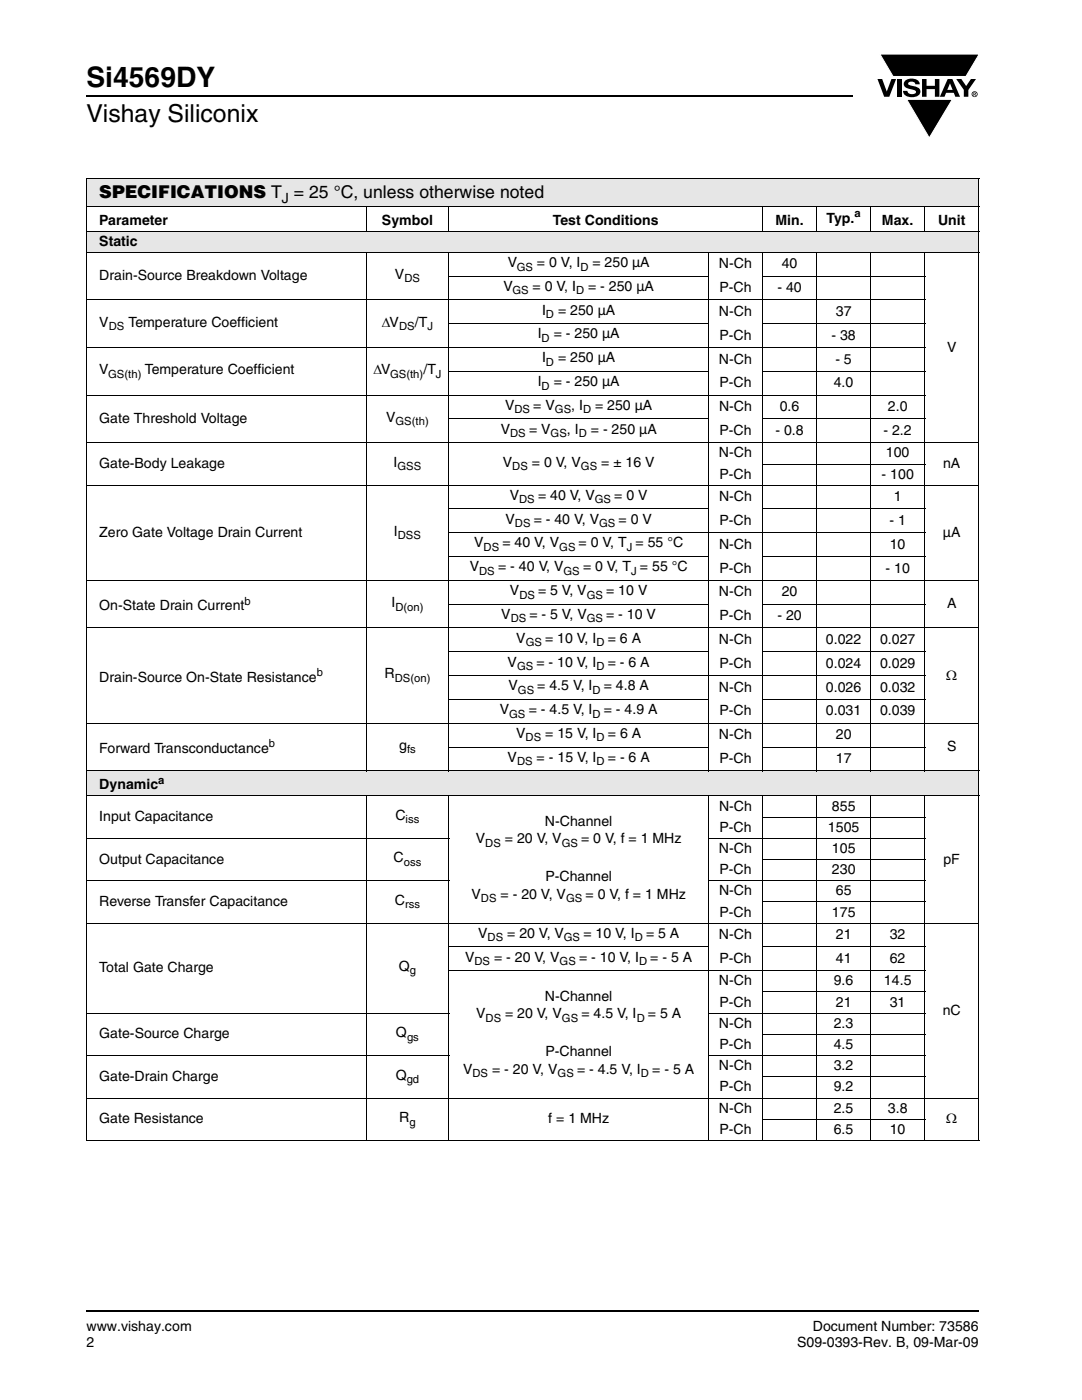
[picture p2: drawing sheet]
<svg xmlns="http://www.w3.org/2000/svg" width="216mm" height="279mm" viewBox="0 0 216 279" stroke-linecap="round" stroke-linejoin="round" font-family="sans-serif">
<defs><g id="words">
<text font-size="5.6" x="17.3" y="17.4">Si4569DY</text>
<text font-size="4.9" x="17.3" y="24.4">Vishay Siliconix</text>
<text font-size="3.5" x="19.8" y="39.6">SPECIFICATIONS T = 25 °C, unless otherwise noted</text>
<g font-size="2.8">
<text x="56.2" y="40.5">J</text>
<text x="19.8" y="44.8">Parameter</text>
<text x="76.2" y="44.8">Symbol</text>
<text x="110.3" y="44.8">Test Conditions</text>
<text x="154.7" y="44.8">Min.</text>
<text x="164.9" y="44.5">Typ.</text>
<text x="176" y="44.8">Max.</text>
<text x="187.2" y="44.8">Unit</text>
<text x="19.8" y="49.1">Static</text>
<text x="101.3" y="53.3">V</text>
<text x="107.1" y="53.3">= 0 V, I</text>
<text x="118.2" y="53.3">= 250 µA</text>
<text x="143.5" y="53.6">N-Ch</text>
<text x="156" y="53.6">40</text>
<text x="19.8" y="55.9">Drain-Source Breakdown Voltage</text>
<text x="78.8" y="55.7">V</text>
<text x="100.4" y="58">V</text>
<text x="106.3" y="58">= 0 V, I</text>
<text x="117.3" y="58">= - 250 µA</text>
<text x="143.6" y="58.3">P-Ch</text>
<text x="155.1" y="58.3">- 40</text>
<text x="19.8" y="65.2">V</text>
<text x="25.6" y="65.2">Temperature Coefficient</text>
<text x="76.2" y="65.2">ΔV</text>
<text x="82.8" y="65.2">/T</text>
<text x="108.2" y="62.8">I</text>
<text x="111.4" y="62.8">= 250 µA</text>
<text x="143.5" y="63.1">N-Ch</text>
<text x="166.8" y="63.1">37</text>
<text x="107.3" y="67.5">I</text>
<text x="110.5" y="67.5">= - 250 µA</text>
<text x="143.6" y="67.8">P-Ch</text>
<text x="165.9" y="67.8">- 38</text>
<text x="189" y="70.2">V</text>
<text x="19.8" y="74.7">V</text>
<text x="28.9" y="74.7">Temperature Coefficient</text>
<text x="74.5" y="74.7">ΔV</text>
<text x="84.5" y="74.7">/T</text>
<text x="107.3" y="77">I</text>
<text x="108.2" y="72.3">I</text>
<text x="110.5" y="77">= - 250 µA</text>
<text x="111.4" y="72.3">= 250 µA</text>
<text x="143.5" y="72.6">N-Ch</text>
<text x="143.6" y="77.3">P-Ch</text>
<text x="166.4" y="77.3">4.0</text>
<text x="166.7" y="72.6">- 5</text>
<text x="100.8" y="81.8">V</text>
<text x="106.4" y="81.8">= V</text>
<text x="114" y="81.8">, I</text>
<text x="118.7" y="81.8">= 250 µA</text>
<text x="143.5" y="82.1">N-Ch</text>
<text x="155.6" y="82.1">0.6</text>
<text x="177.2" y="82.1">2.0</text>
<text x="19.8" y="84.4">Gate Threshold Voltage</text>
<text x="77" y="84.2">V</text>
<text x="99.9" y="86.6">V</text>
<text x="105.6" y="86.6">= V</text>
<text x="113.1" y="86.6">, I</text>
<text x="117.9" y="86.6">= - 250 µA</text>
<text x="143.6" y="86.8">P-Ch</text>
<text x="154.7" y="86.8">- 0.8</text>
<text x="176.3" y="86.8">- 2.2</text>
<text x="19.8" y="93.4">Gate-Body Leakage</text>
<text x="78.5" y="93.2">I</text>
<text x="100.4" y="93.2">V</text>
<text x="106.2" y="93.2">= 0 V, V</text>
<text x="120" y="93.2">= ± 16 V</text>
<text x="143.5" y="91.3">N-Ch</text>
<text x="143.6" y="95.5">P-Ch</text>
<text x="175.9" y="95.5">- 100</text>
<text x="176.8" y="91.3">100</text>
<text x="188.2" y="93.4">nA</text>
<text x="101.7" y="99.8">V</text>
<text x="107.4" y="99.8">= 40 V, V</text>
<text x="122.6" y="99.8">= 0 V</text>
<text x="143.5" y="100">N-Ch</text>
<text x="178.3" y="100">1</text>
<text x="19.8" y="107.1">Zero Gate Voltage Drain Current</text>
<text x="78.6" y="106.9">I</text>
<text x="100.9" y="104.5">V</text>
<text x="106.5" y="104.5">= - 40 V, V</text>
<text x="123.4" y="104.5">= 0 V</text>
<text x="143.6" y="104.8">P-Ch</text>
<text x="177.5" y="104.8">- 1</text>
<text x="188.2" y="107.1">µA</text>
<text x="94.6" y="109.3">V</text>
<text x="100.2" y="109.3">= 40 V, V</text>
<text x="115.5" y="109.3">= 0 V, T = 55 °C</text>
<text x="143.5" y="109.5">N-Ch</text>
<text x="177.6" y="109.5">10</text>
<text x="93.7" y="114">V</text>
<text x="99.4" y="114">= - 40 V, V</text>
<text x="101.7" y="118.8">V</text>
<text x="107.4" y="118.8">= 5 V, V</text>
<text x="116.3" y="114">= 0 V, T = 55 °C</text>
<text x="121" y="118.8">= 10 V</text>
<text x="143.5" y="119">N-Ch</text>
<text x="143.6" y="114.3">P-Ch</text>
<text x="156" y="119">20</text>
<text x="176.7" y="114.3">- 10</text>
<text x="19.8" y="121.8">On-State Drain Current</text>
<text x="78.1" y="121.2">I</text>
<text x="100" y="123.5">V</text>
<text x="105.7" y="123.5">= - 5 V, V</text>
<text x="121" y="123.5">= - 10 V</text>
<text x="143.6" y="123.8">P-Ch</text>
<text x="155.1" y="123.8">- 20</text>
<text x="189" y="121.4">A</text>
<text x="103" y="128.3">V</text>
<text x="108.8" y="128.3">= 10 V, I</text>
<text x="121.3" y="128.3">= 6 A</text>
<text x="143.5" y="128.5">N-Ch</text>
<text x="164.8" y="128.5">0.022</text>
<text x="175.6" y="128.5">0.027</text>
<text x="19.8" y="136">Drain-Source On-State Resistance</text>
<text x="76.7" y="135.4">R</text>
<text x="101.3" y="133">V</text>
<text x="101.5" y="137.8">V</text>
<text x="107.1" y="133">= - 10 V, I</text>
<text x="107.2" y="137.8">= 4.5 V, I</text>
<text x="120.5" y="137.8">= 4.8 A</text>
<text x="121.3" y="133">= - 6 A</text>
<text x="143.6" y="133.3">P-Ch</text>
<text x="164.8" y="133.3">0.024</text>
<text x="175.6" y="133.3">0.029</text>
<text x="188.8" y="135.7">Ω</text>
<text x="99.7" y="142.5">V</text>
<text x="105.5" y="142.5">= - 4.5 V, I</text>
<text x="120.5" y="142.5">= - 4.9 A</text>
<text x="143.5" y="138">N-Ch</text>
<text x="143.6" y="142.8">P-Ch</text>
<text x="164.8" y="142.8">0.031</text>
<text x="164.8" y="138">0.026</text>
<text x="175.6" y="142.8">0.039</text>
<text x="175.6" y="138">0.032</text>
<text x="79.7" y="149.6">g</text>
<text x="103" y="147.3">V</text>
<text x="108.8" y="147.3">= 15 V, I</text>
<text x="121.3" y="147.3">= 6 A</text>
<text x="143.5" y="147.5">N-Ch</text>
<text x="166.8" y="147.5">20</text>
<text x="189" y="149.9">S</text>
<text x="19.8" y="150.3">Forward Transconductance</text>
<text x="101.3" y="152">V</text>
<text x="107.1" y="152">= - 15 V, I</text>
<text x="121.3" y="152">= - 6 A</text>
<text x="143.6" y="152.3">P-Ch</text>
<text x="166.8" y="152.3">17</text>
<text x="19.8" y="157.5">Dynamic</text>
<text x="143.5" y="161.8">N-Ch</text>
<text x="166" y="161.8">855</text>
<text x="19.8" y="163.9">Input Capacitance</text>
<text x="78.9" y="163.6">C</text>
<text x="108.7" y="164.8">N-Channel</text>
<text x="143.6" y="166">P-Ch</text>
<text x="165.2" y="166">1505</text>
<text x="19.8" y="172.3">Output Capacitance</text>
<text x="78.5" y="172.1">C</text>
<text x="95" y="168.3">V</text>
<text x="100.8" y="168.3">= 20 V, V</text>
<text x="116" y="168.3">= 0 V, f = 1 MHz</text>
<text x="143.5" y="170.2">N-Ch</text>
<text x="166" y="170.2">105</text>
<text x="188.3" y="172.3">pF</text>
<text x="94.1" y="179.4">V</text>
<text x="99.9" y="179.4">= - 20 V, V</text>
<text x="108.8" y="175.9">P-Channel</text>
<text x="116.8" y="179.4">= 0 V, f = 1 MHz</text>
<text x="143.5" y="178.7">N-Ch</text>
<text x="143.6" y="174.5">P-Ch</text>
<text x="166" y="174.5">230</text>
<text x="166.8" y="178.7">65</text>
<text x="19.8" y="180.8">Reverse Transfer Capacitance</text>
<text x="78.8" y="180.6">C</text>
<text x="143.6" y="182.9">P-Ch</text>
<text x="166" y="182.9">175</text>
<text x="92.8" y="191.9">V</text>
<text x="95.4" y="187.2">V</text>
<text x="98.6" y="191.9">= - 20 V, V</text>
<text x="101.2" y="187.2">= 20 V, V</text>
<text x="115.5" y="191.9">= - 10 V, I</text>
<text x="116.4" y="187.2">= 10 V, I</text>
<text x="128.9" y="187.2">= 5 A</text>
<text x="129.8" y="191.9">= - 5 A</text>
<text x="143.5" y="187.4">N-Ch</text>
<text x="166.8" y="187.4">21</text>
<text x="177.6" y="187.4">32</text>
<text x="19.8" y="194">Total Gate Charge</text>
<text x="79.6" y="193.8">Q</text>
<text x="143.5" y="196.7">N-Ch</text>
<text x="143.6" y="192.2">P-Ch</text>
<text x="166.4" y="196.7">9.6</text>
<text x="166.8" y="192.2">41</text>
<text x="176.4" y="196.7">14.5</text>
<text x="177.5" y="192.2">62</text>
<text x="95" y="203.2">V</text>
<text x="100.8" y="203.2">= 20 V, V</text>
<text x="108.7" y="199.7">N-Channel</text>
<text x="116" y="203.2">= 4.5 V, I</text>
<text x="129.3" y="203.2">= 5 A</text>
<text x="143.6" y="200.9">P-Ch</text>
<text x="166.8" y="200.9">21</text>
<text x="177.5" y="200.9">31</text>
<text x="188.1" y="202.5">nC</text>
<text x="19.8" y="207.2">Gate-Source Charge</text>
<text x="79" y="207">Q</text>
<text x="143.5" y="205.1">N-Ch</text>
<text x="143.6" y="209.4">P-Ch</text>
<text x="166.4" y="209.4">4.5</text>
<text x="166.4" y="205.1">2.3</text>
<text x="19.8" y="215.7">Gate-Drain Charge</text>
<text x="79" y="215.5">Q</text>
<text x="92.4" y="214.3">V</text>
<text x="98.2" y="214.3">= - 20 V, V</text>
<text x="108.8" y="210.8">P-Channel</text>
<text x="115.1" y="214.3">= - 4.5 V, I</text>
<text x="130.2" y="214.3">= - 5 A</text>
<text x="143.5" y="213.6">N-Ch</text>
<text x="166.4" y="213.6">3.2</text>
<text x="143.6" y="217.8">P-Ch</text>
<text x="166.4" y="217.8">9.2</text>
<text x="19.8" y="224.2">Gate Resistance</text>
<text x="79.7" y="223.9">R</text>
<text x="109.4" y="224.2">f = 1 MHz</text>
<text x="143.5" y="222.1">N-Ch</text>
<text x="143.6" y="226.3">P-Ch</text>
<text x="166.4" y="226.3">6.5</text>
<text x="166.4" y="222.1">2.5</text>
<text x="177.2" y="222.1">3.8</text>
<text x="177.5" y="226.3">10</text>
<text x="188.8" y="224.2">Ω</text>
<text x="17.3" y="265.6">www.vishay.com</text>
<text x="17.3" y="268.8">2</text>
<text x="159" y="268.8">S09-0393-Rev. B, 09-Mar-09</text>
<text x="162.2" y="265.6">Document Number: 73586</text>
</g>
<g font-size="2.2">
<text x="170.5" y="43.3">a</text>
<text x="103.1" y="54">GS</text>
<text x="115.8" y="54">D</text>
<text x="80.7" y="56.4">DS</text>
<text x="102.2" y="58.8">GS</text>
<text x="114.9" y="58.8">D</text>
<text x="21.7" y="65.9">DS</text>
<text x="79.6" y="65.9">DS</text>
<text x="85.3" y="65.9">J</text>
<text x="108.9" y="63.5">D</text>
<text x="108.1" y="68.3">D</text>
<text x="21.6" y="75.4">GS(th)</text>
<text x="77.8" y="75.4">GS(th)</text>
<text x="87" y="75.4">J</text>
<text x="108.1" y="77.7">D</text>
<text x="108.9" y="73">D</text>
<text x="102.7" y="82.5">DS</text>
<text x="110.7" y="82.5">GS</text>
<text x="116.3" y="82.5">D</text>
<text x="78.9" y="84.9">GS(th)</text>
<text x="101.8" y="87.2">DS</text>
<text x="109.9" y="87.2">GS</text>
<text x="115.5" y="87.2">D</text>
<text x="79.3" y="93.9">GSS</text>
<text x="102.2" y="93.9">DS</text>
<text x="115.9" y="93.9">GS</text>
<text x="103.6" y="100.5">DS</text>
<text x="118.7" y="100.5">GS</text>
<text x="79.4" y="107.6">DSS</text>
<text x="102.7" y="105.2">DS</text>
<text x="119.5" y="105.2">GS</text>
<text x="96.5" y="110">DS</text>
<text x="111.6" y="110">GS</text>
<text x="125.1" y="110">J</text>
<text x="95.6" y="114.7">DS</text>
<text x="103.6" y="119.5">DS</text>
<text x="112.4" y="114.7">GS</text>
<text x="117.1" y="119.5">GS</text>
<text x="125.9" y="114.7">J</text>
<text x="48.8" y="120.7">b</text>
<text x="78.9" y="121.9">D(on)</text>
<text x="101.9" y="124.2">DS</text>
<text x="117.1" y="124.2">GS</text>
<text x="104.9" y="129">GS</text>
<text x="119" y="129">D</text>
<text x="63.2" y="134.9">b</text>
<text x="78.8" y="136.1">DS(on)</text>
<text x="103.2" y="133.7">GS</text>
<text x="119" y="133.7">D</text>
<text x="101.6" y="143.2">GS</text>
<text x="103.3" y="138.5">GS</text>
<text x="118.2" y="138.5">D</text>
<text x="118.2" y="143.2">D</text>
<text x="53.6" y="149.2">b</text>
<text x="104.9" y="148">DS</text>
<text x="119" y="148">D</text>
<text x="81.2" y="150.4">fs</text>
<text x="103.2" y="152.7">DS</text>
<text x="119" y="152.7">D</text>
<text x="31.6" y="156.4">a</text>
<text x="80.9" y="164.3">iss</text>
<text x="80.6" y="172.8">oss</text>
<text x="96.8" y="169">DS</text>
<text x="112.1" y="169">GS</text>
<text x="80.8" y="181.3">rss</text>
<text x="96" y="180.1">DS</text>
<text x="112.9" y="180.1">GS</text>
<text x="97.3" y="187.9">DS</text>
<text x="112.5" y="187.9">GS</text>
<text x="126.6" y="187.9">D</text>
<text x="81.8" y="194.5">g</text>
<text x="94.7" y="192.6">DS</text>
<text x="111.7" y="192.6">GS</text>
<text x="127.5" y="192.6">D</text>
<text x="96.9" y="203.9">DS</text>
<text x="112.1" y="203.9">GS</text>
<text x="127" y="203.9">D</text>
<text x="81.2" y="207.7">gs</text>
<text x="94.3" y="215">DS</text>
<text x="111.3" y="215">GS</text>
<text x="127.9" y="215">D</text>
<text x="81.2" y="216.2">gd</text>
<text x="81.7" y="224.6">g</text>
</g>
</g></defs>
<path d="M17.1 18.9h.2v.3h-.2zM17.1 261.5h.2v.4h-.2z" fill="#000"/>
<path d="M17.3 19.1h152.9M17.3 261.7h178.1" fill="none" stroke="#000" stroke-width=".36"/>
<path d="M175.1 10.7h20.4v17h-20.4z" fill="#fff"/>
<g fill="#000">
<path d="M175.1 15.8h.9l.9 2.5 1-2.5h.9l-1.4 3.5h-1zM175.6 10.8h19.8l-2.7 4.5h-14.5zM179 15.8h.9v3.5h-.9zM180.7 16.1a2.08 2.08 0 0 1 2.7 .3l.1 .4h-.9a.78 .78 0 0 0-.6-.5 .78 .78 0 0 0-.8 .4l.2 .3 1 .2a1.06 1.06 0 0 1 1.2 1 1.06 1.06 0 0 1-1 1.1 1.71 1.71 0 0 1-2.4-1.2h.9a.95 .95 0 0 0 .8 .7 .95 .95 0 0 0 .9-.4 1.3 1.3 0 0 0-1.2-.6 1.02 1.02 0 0 1-1.1-.6 1.02 1.02 0 0 1 .2-1.1zM184 15.8h.9v1.3h1.6v-1.3h.9v3.5h-.9v-1.5h-1.6v1.5h-.9zM180.9 19.8h9.1l-4.6 7.7zM190.8 15.8h1l1 1.4 .9-1.4h1l-1.5 2.2v1.3h-.9v-1.4z"/>
<path d="M189.6 16.6l-.6 1.3h1.1zM189.1 15.8h.9l1.6 3.5h-1l-.3-.8h-1.5l-.3 .8h-1z"/>
<path d="M194.4 18.6v.1h.2v-.1zM194.2 18.5h.5v.2l-.1 .1 .1 .3-.2-.3-.1 .3h-.2zM194 18.8a.45 .45 0 0 0 .9 0 .45 .45 0 0 0-.9 0zM193.9 18.8a.6 .6 0 0 1 1.2 0 .6 .6 0 0 1-1.2 0z"/>
</g>
<path d="M175.6 10.8h19.8l-2.7 4.5h-14.5zM180.9 19.8h9.1l-4.6 7.7z" fill="none" stroke="#fff" stroke-width=".2"/>
<g fill="#e6e6e6">
<path d="M17.3 35.6h178v5.5h-178z"/>
<path d="M17.3 46.1h178v4.3h-178z"/>
<path d="M17.3 153.8h178v5h-178z"/>
</g>
<g fill="none" stroke="#000" stroke-width=".2">
<path d="M17.2 35.6h178.2M17.3 35.7v10.3M195.3 35.7v10.3M17.2 41.1h134.9M17.2 46.1h178.2M17.2 50.4h178.2M17.2 59.9h167.4M17.3 46.2v4.1M17.3 50.4v103.4M73 41v5.2M73 50.3v103.6M89.5 55.1h52"/>
<path d="M89.6 41v5.2M89.6 50.3v103.6M141.4 50.3v103.6M152.1 55.1h32.5M152.2 41v5.2M152.2 50.3v103.6M152.3 41.1h32.1M162.9 41v5.2M162.9 50.3v103.6M173.7 41v5.2M173.7 50.3v103.6M184.5 41v5.2"/>
<path d="M184.5 50.3v103.6M184.6 41.1h10.8M195.3 46.2v4.1M195.3 50.4v103.4M17.2 69.4h167.4M17.2 78.9h167.4M89.5 64.6h52M89.5 74.1h52M152.1 64.6h32.5M152.1 74.1h32.5M17.2 88.4h178.2M17.2 96.8h178.2"/>
<path d="M89.5 83.6h52M152.1 83.6h32.5M152.1 92.6h32.5M17.2 115.8h178.2M89.5 101.6h52M89.5 106.3h95.1M89.5 111.1h52M152.1 101.6h32.5M152.1 111.1h32.5M17.2 125.3h178.2M89.5 120.6h52M89.5 130.1h52"/>
<path d="M89.5 134.8h95.1M89.5 139.6h52M152.1 120.6h32.5M152.1 130.1h32.5M152.1 139.6h32.5M17.2 144.3h178.2M17.2 153.8h178.2M17.2 158.8h178.2M17.3 153.9v4.8M17.3 158.9v68.6M73 158.7v69M89.5 149.1h52"/>
<path d="M89.6 158.7v69M141.4 158.7v69M152.1 149.1h32.5M152.2 158.7v69M162.9 158.7v69M173.7 158.7v69M184.5 158.7v69M195.3 153.9v4.8M195.3 158.9v68.6M17.2 167.3h72.5M17.2 175.8h72.5M141.3 167.3h43.3"/>
<path d="M141.3 175.8h43.3M152.1 163.1h32.5M152.1 171.5h32.5M17.2 184.2h178.2M89.5 189h52M89.5 193.7h95.1M152.1 180h32.5M152.1 189h32.5M152.1 198h32.5M17.2 202.2h72.5M17.2 210.7h72.5M17.2 219.1h178.2"/>
<path d="M141.3 202.2h43.3M141.3 210.7h43.3M152.1 206.4h32.5M152.1 214.9h32.5M17.2 227.6h124.1M141.5 227.6h42.9M152.1 223.4h32.5M184.6 227.6h10.8"/>
</g>
<use href="#words"/>
</svg>
